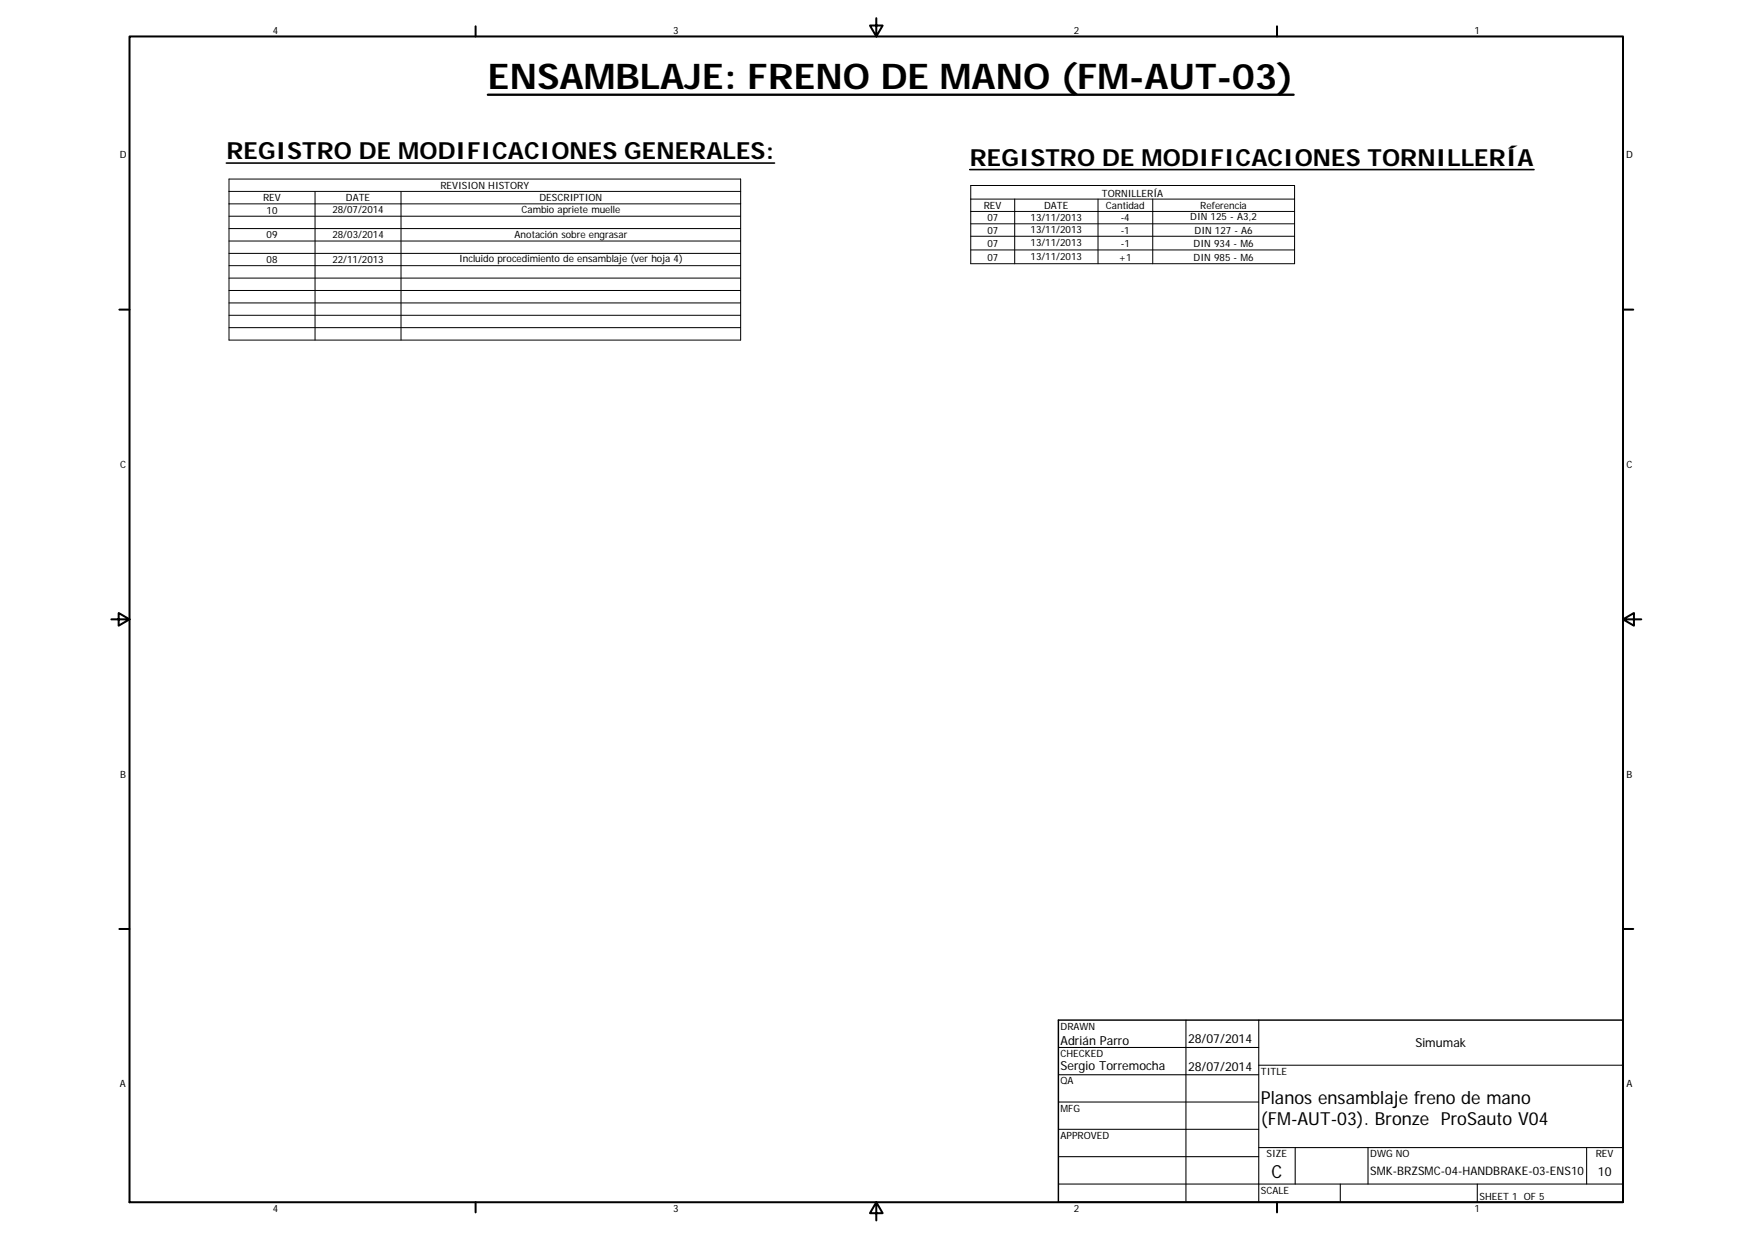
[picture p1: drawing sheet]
<svg xmlns="http://www.w3.org/2000/svg" width="420mm" height="297mm" viewBox="0 0 420 297" stroke-linecap="round" stroke-linejoin="round" font-family="sans-serif">
<defs><g id="words">
<text font-size="8.5" x="117" y="21.3">ENSAMBLAJE: FRENO DE MANO (FM-AUT-03)</text>
<g font-size="5.7">
<text x="54.3" y="38.2">REGISTRO DE MODIFICACIONES GENERALES:</text>
<text x="232.5" y="39.8">REGISTRO DE MODIFICACIONES TORNILLERÍA</text>
</g>
<g font-size="4.3">
<text x="302.4" y="264.6">Planos ensamblaje freno de mano</text>
<text x="302.4" y="269.8">(FM-AUT-03). Bronze ProSauto V04</text>
<text x="304.9" y="282.4">C</text>
</g>
<g font-size="3">
<text x="254.3" y="250.5">Adrián Parro</text>
<text x="284.9" y="250.1">28/07/2014</text>
<text x="339.5" y="251.1">Simumak</text>
<text x="254.3" y="256.5">Sergio Torremocha</text>
<text x="284.9" y="256.6">28/07/2014</text>
<text x="383.2" y="281.9">10</text>
</g>
<text font-size="2.8" x="328.6" y="281.7">SMK-BRZSMC-04-HANDBRAKE-03-ENS10</text>
<g font-size="2.4">
<text x="65.4" y="8">4</text>
<text x="161.4" y="8">3</text>
<text x="257.5" y="8">2</text>
<text x="353.6" y="8">1</text>
<text x="28.7" y="38">D</text>
<text x="390" y="38">D</text>
<text x="105.6" y="45.3">REVISION HISTORY</text>
<text x="264.3" y="47.3">TORNILLERÍA</text>
<text x="63.1" y="48.3">REV</text>
<text x="63.9" y="51.2">10</text>
<text x="79.7" y="51.1">28/07/2014</text>
<text x="83" y="48.3">DATE</text>
<text x="125.1" y="51">Cambio apriete muelle</text>
<text x="129.4" y="48.3">DESCRIPTION</text>
<text x="235.9" y="50.1">REV</text>
<text x="236.8" y="53.1">07</text>
<text x="247.2" y="52.9">13/11/2013</text>
<text x="250.4" y="50.1">DATE</text>
<text x="265.2" y="50.1">Cantidad</text>
<text x="268.8" y="53.1">-4</text>
<text x="285.4" y="52.9">DIN 125 - A3,2</text>
<text x="287.9" y="50.1">Referencia</text>
<text x="63.9" y="57.2">09</text>
<text x="79.7" y="57">28/03/2014</text>
<text x="123.4" y="57">Anotación sobre engrasar</text>
<text x="236.8" y="56">07</text>
<text x="236.8" y="59.2">07</text>
<text x="247.2" y="55.9">13/11/2013</text>
<text x="247.2" y="59">13/11/2013</text>
<text x="268.8" y="56">-1</text>
<text x="268.8" y="59.2">-1</text>
<text x="286.3" y="59.2">DIN 934 - M6</text>
<text x="286.5" y="56">DIN 127 - A6</text>
<text x="63.9" y="63.1">08</text>
<text x="79.7" y="63">22/11/2013</text>
<text x="110.1" y="62.9">Incluido procedimiento de ensamblaje (ver hoja 4)</text>
<text x="236.8" y="62.5">07</text>
<text x="247.2" y="62.3">13/11/2013</text>
<text x="268.3" y="62.5">+1</text>
<text x="286.2" y="62.5">DIN 985 - M6</text>
<text x="28.8" y="112.2">C</text>
<text x="390.1" y="112.2">C</text>
<text x="28.8" y="186.5">B</text>
<text x="390.1" y="186.5">B</text>
<text x="254.3" y="246.8">DRAWN</text>
<text x="254.3" y="253.4">CHECKED</text>
<text x="302.4" y="257.6">TITLE</text>
<text x="28.8" y="260.7">A</text>
<text x="254.3" y="259.9">QA</text>
<text x="390" y="260.7">A</text>
<text x="254.3" y="266.5">MFG</text>
<text x="254.3" y="273.1">APPROVED</text>
<text x="303.8" y="277.4">SIZE</text>
<text x="328.6" y="277.4">DWG NO</text>
<text x="382.7" y="277.4">REV</text>
<text x="302.4" y="286.2">SCALE</text>
<text x="354.8" y="287.7">SHEET 1 OF 5</text>
<text x="65.4" y="290.7">4</text>
<text x="161.4" y="290.7">3</text>
<text x="257.5" y="290.7">2</text>
<text x="353.6" y="290.7">1</text>
</g>
</g></defs>
<g fill="none" stroke="#000" stroke-width=".48">
<path d="M31.1 8.7h358.1v279.5h-358.1zM114.1 6.3v2.4M210.2 4.4v4.3l-1.6-2.6h3.1l-1.5 2.6M306.2 6.3v2.4M28.6 74.2h2.5M389.2 74.2h2.5M26.7 148.5h4.4l-2.6-1.5v3l2.6-1.5M389.2 148.5l2.6 1.5v-3l-2.6 1.5h4.4M28.6 222.7h2.5M389.2 222.7h2.5M114.1 288.2v2.5M210.2 288.2l1.5 2.7h-3.1l1.6-2.7v4.4"/>
<path d="M306.2 288.2v2.5"/>
</g>
<g fill="none" stroke="#000" stroke-width=".25">
<path d="M253.8 251.1h48.1M253.8 257.7h48.1M284.4 244.6v43.6M301.9 255.4h87.3M301.9 244.6v43.6M253.8 264.2h48.1M253.8 270.7h48.1M253.8 277.3h48.1M301.9 275.1h87.3M310.6 275.1v8.8M328.1 275.1v8.8M380.5 275.1v8.8"/>
<path d="M253.8 283.9h135.4M321.4 283.9v4.3M354.3 283.9v4.3"/>
</g>
<path d="M253.8 244.6h135.4v43.6h-135.4z" fill="none" stroke="#000" stroke-width=".36"/>
<g fill="none" stroke="#000" stroke-width=".24">
<path d="M54.9 42.9h122.7v38.6h-122.7zM54.9 45.9h122.7M54.9 48.9h122.7M54.9 51.8h122.7M54.9 54.8h122.7M54.9 57.8h122.7M75.6 45.9v35.6M96.2 45.9v35.6M232.8 44.5h77.7v18.7h-77.7zM232.8 47.7h77.7M232.8 50.7h77.7M232.8 53.7h77.7"/>
<path d="M232.8 56.6h77.7M232.8 59.9h77.7M243.3 47.7v15.5M263.3 47.7v15.5M276.4 47.7v15.5M54.9 60.7h122.7M54.9 63.7h122.7M54.9 66.7h122.7M54.9 69.6h122.7M54.9 72.6h122.7M54.9 75.6h122.7M54.9 78.5h122.7"/>
</g>
<path d="M117 22.7h193.2" fill="none" stroke="#000" stroke-width=".56"/>
<path d="M54.3 39.1h131.4M232.5 40.7h135.4" fill="none" stroke="#000" stroke-width=".38"/>
<use href="#words"/>
</svg>
